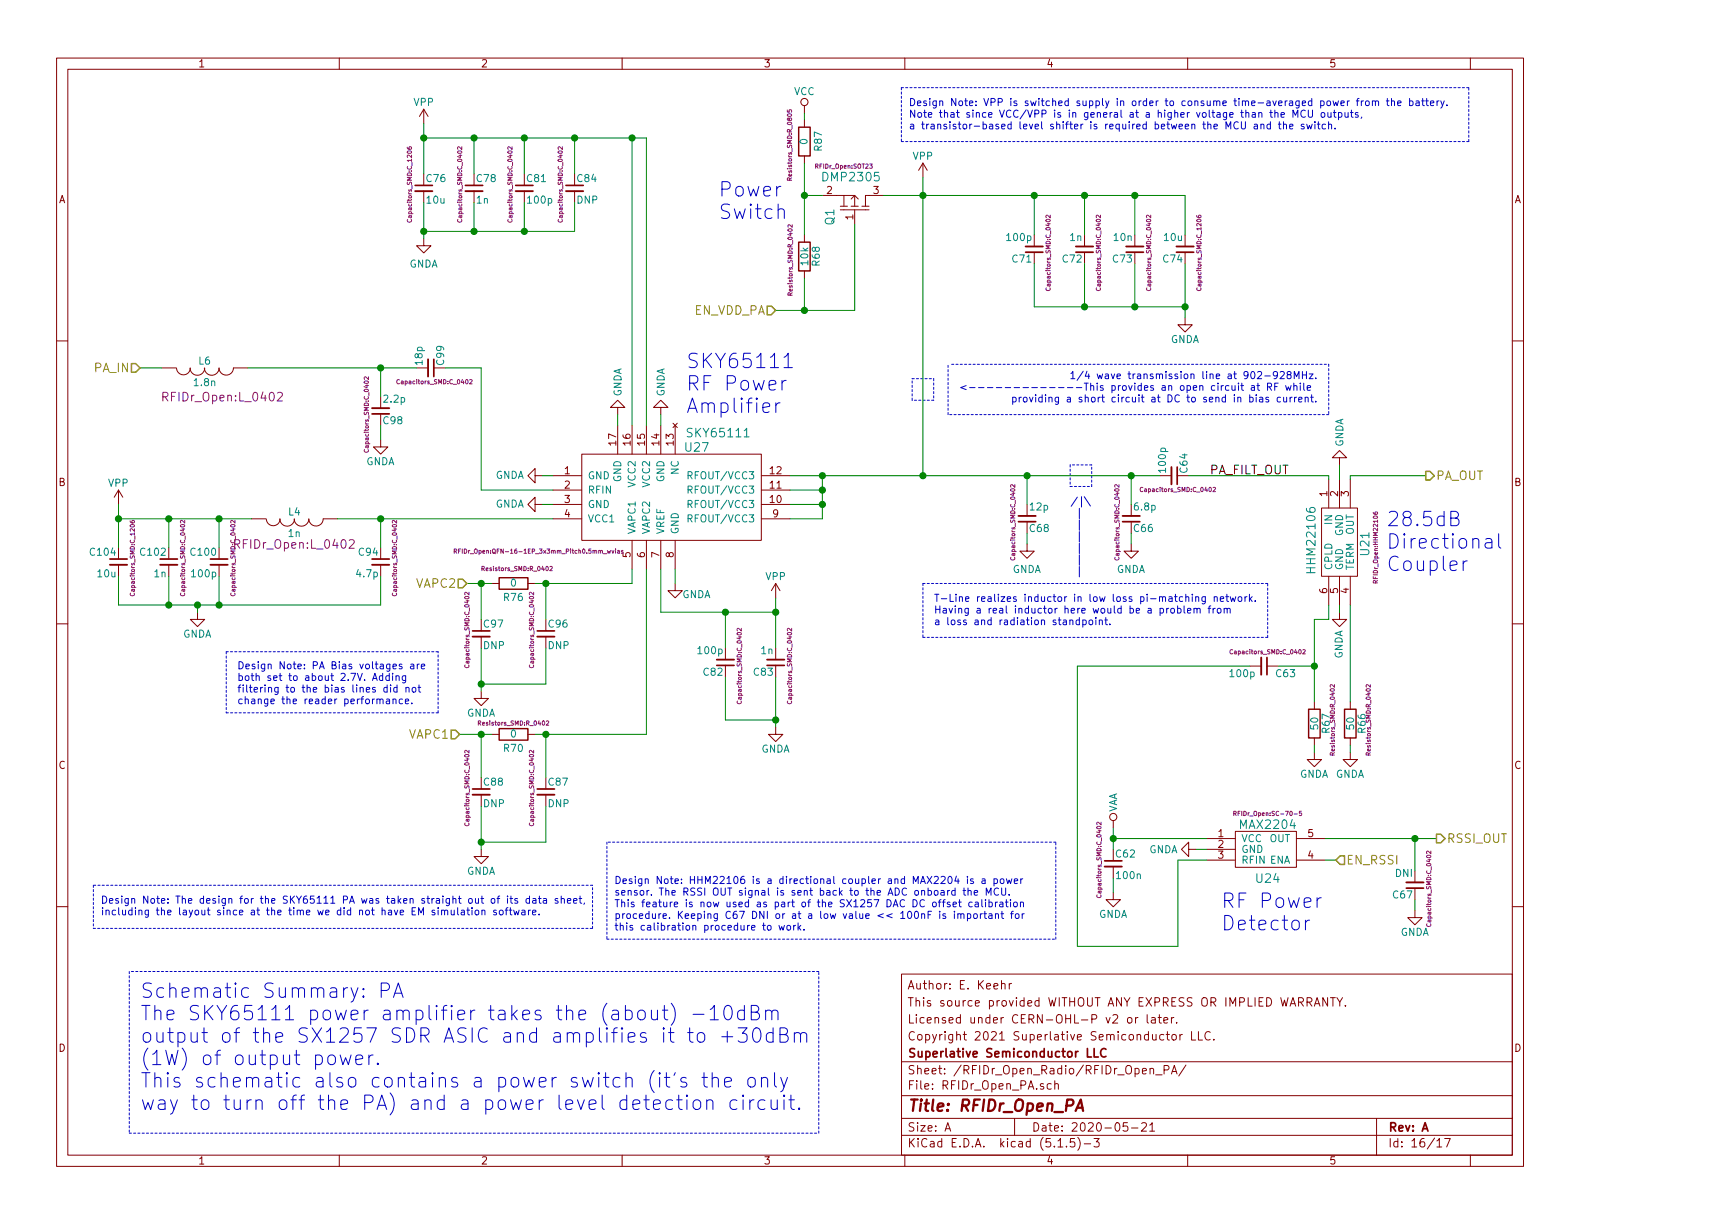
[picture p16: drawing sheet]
<svg xmlns="http://www.w3.org/2000/svg" width="297mm" height="210mm" viewBox="0 0 297 210" stroke-linecap="round" stroke-linejoin="round" font-family="sans-serif">
<defs><g id="words">
<g font-size="3.4" fill="#0000c2">
<text x="123.5" y="33.8">Power</text>
<text x="123.5" y="37.7">Switch</text>
<text x="118" y="63.3">SKY65111</text>
<text x="118" y="67.2">RF Power</text>
<text x="118" y="71">Amplifier</text>
<text x="238.4" y="90.5">28.5dB</text>
<text x="238.4" y="94.4">Directional</text>
<text x="238.4" y="98.2">Coupler</text>
<text x="210" y="156.1">RF Power</text>
<text x="210" y="160">Detector</text>
<text x="24.1" y="171.6">Schematic Summary: PA</text>
<text x="24.1" y="175.4">The SKY65111 power amplifier takes the (about) -10dBm</text>
<text x="24.1" y="179.3">output of the SX1257 SDR ASIC and amplifies it to +30dBm</text>
<text x="24.1" y="183.2">(1W) of output power.</text>
<text x="24.1" y="187">This schematic also contains a power switch (it's the only</text>
<text x="24.1" y="190.9">way to turn off the PA) and a power level detection circuit.</text>
</g>
<text font-size="2.7" fill="#840000" x="156" y="191.1">Title: RFIDr_Open_PA</text>
<g font-size="2.1" fill="#008484">
<text x="141.8" y="31.2">DMP2305</text>
<text x="143.5" y="38.7" transform="rotate(-90 143.5 38.7)">Q1</text>
<text x="117.9" y="77.7">U27</text>
<text x="118.5" y="75.2">SKY65111</text>
<text x="235.5" y="95.4" transform="rotate(-90 235.5 95.4)">U21</text>
<text x="226.3" y="98.1" transform="rotate(-90 226.3 98.1)">HHM22106</text>
<text x="213.4" y="142.5">MAX2204</text>
<text x="216.2" y="151.8">U24</text>
</g>
<g font-size="2.1" fill="#848400">
<text x="119.3" y="54.1">EN_VDD_PA</text>
<text x="16.3" y="64">PA_IN</text>
<text x="246.9" y="82.5">PA_OUT</text>
<text x="71.7" y="101.1">VAPC2</text>
<text x="70.4" y="127">VAPC1</text>
<text x="231.5" y="148.6">EN_RSSI</text>
<text x="248.8" y="144.9">RSSI_OUT</text>
</g>
<g font-size="2.1" fill="#840084">
<text x="28.4" y="69">RFIDr_Open:L_0402</text>
<text x="40.8" y="94.3">RFIDr_Open:L_0402</text>
</g>
<text font-size="2.1" x="207.9" y="81.5">PA_FILT_OUT</text>
<g font-size="2" fill="#840000">
<text x="156" y="173">This source provided WITHOUT ANY EXPRESS OR IMPLIED WARRANTY.</text>
<text x="156" y="170.1">Author: E. Keehr</text>
<text x="156" y="178.9">Copyright 2021 Superlative Semiconductor LLC.</text>
<text x="156" y="176">Licensed under CERN-OHL-P v2 or later.</text>
<text x="156" y="184.7">Sheet: /RFIDr_Open_Radio/RFIDr_Open_PA/</text>
<text x="156" y="181.8">Superlative Semiconductor LLC</text>
<text x="156" y="187.3">File: RFIDr_Open_PA.sch</text>
<text x="156" y="197.3">KiCad E.D.A. kicad (5.1.5)-3</text>
<text x="156" y="194.5">Size: A</text>
<text x="177.4" y="194.5">Date: 2020-05-21</text>
<text x="238.7" y="194.5">Rev: A</text>
<text x="238.7" y="197.3">Id: 16/17</text>
</g>
<g font-size="1.8" fill="#840000">
<text x="34" y="11.6">1</text>
<text x="82.7" y="11.6">2</text>
<text x="131.3" y="11.6">3</text>
<text x="179.9" y="11.6">4</text>
<text x="228.6" y="11.6">5</text>
<text x="10.1" y="34.9">A</text>
<text x="260.5" y="34.9">A</text>
<text x="10.1" y="83.5">B</text>
<text x="260.5" y="83.5">B</text>
<text x="10.1" y="132.2">C</text>
<text x="260.5" y="132.2">C</text>
<text x="10.1" y="180.8">D</text>
<text x="260.5" y="180.8">D</text>
<text x="34" y="200.2">1</text>
<text x="82.7" y="200.2">2</text>
<text x="131.3" y="200.2">3</text>
<text x="179.9" y="200.2">4</text>
<text x="228.6" y="200.2">5</text>
</g>
<g font-size="1.7" fill="#008484">
<text x="136.6" y="16.4">VCC</text>
<text x="71.2" y="18.2">VPP</text>
<text x="138.9" y="24.8" transform="rotate(-90 138.9 24.8)">0</text>
<text x="141.4" y="25.9" transform="rotate(-90 141.4 25.9)">R87</text>
<text x="157" y="27.5">VPP</text>
<text x="73.4" y="31.3">C76</text>
<text x="73.5" y="35">10u</text>
<text x="82" y="35">1n</text>
<text x="82.1" y="31.3">C78</text>
<text x="90.7" y="31.3">C81</text>
<text x="90.9" y="35">100p</text>
<text x="99.2" y="35">DNP</text>
<text x="99.3" y="31.3">C84</text>
<text x="173.3" y="41.4">100p</text>
<text x="184.1" y="41.4">1n</text>
<text x="191.7" y="41.4">10n</text>
<text x="200.3" y="41.4">10u</text>
<text x="70.4" y="46">GNDA</text>
<text x="139" y="45.5" transform="rotate(-90 139 45.5)">10k</text>
<text x="141" y="45.7" transform="rotate(-90 141 45.7)">R68</text>
<text x="174.2" y="45.1">C71</text>
<text x="182.8" y="45.1">C72</text>
<text x="191.5" y="45.1">C73</text>
<text x="200.1" y="45.1">C74</text>
<text x="201.3" y="59">GNDA</text>
<text x="34.2" y="62.7">L6</text>
<text x="72.7" y="62.7" transform="rotate(-90 72.7 62.7)">18p</text>
<text x="76.4" y="62.7" transform="rotate(-90 76.4 62.7)">C99</text>
<text x="33.5" y="66.4">1.8n</text>
<text x="66.1" y="69.2">2.2p</text>
<text x="106.9" y="68.2" transform="rotate(-90 106.9 68.2)">GNDA</text>
<text x="114.3" y="68.2" transform="rotate(-90 114.3 68.2)">GNDA</text>
<text x="66" y="72.9">C98</text>
<text x="231.1" y="76.9" transform="rotate(-90 231.1 76.9)">GNDA</text>
<text x="18.7" y="83.7">VPP</text>
<text x="62.9" y="80">GNDA</text>
<text x="85.2" y="82.3">GNDA</text>
<text x="101.1" y="82.4">GND</text>
<text x="106.9" y="82.9" transform="rotate(-90 106.9 82.9)">GND</text>
<text x="109.3" y="83.7" transform="rotate(-90 109.3 83.7)">VCC2</text>
<text x="111.8" y="83.7" transform="rotate(-90 111.8 83.7)">VCC2</text>
<text x="114.3" y="82.9" transform="rotate(-90 114.3 82.9)">GND</text>
<text x="116.7" y="81.6" transform="rotate(-90 116.7 81.6)">NC</text>
<text x="119" y="82.4">RFOUT/VCC3</text>
<text x="200.5" y="81.1" transform="rotate(-90 200.5 81.1)">100p</text>
<text x="204.3" y="81.2" transform="rotate(-90 204.3 81.2)">C64</text>
<text x="49.7" y="88.6">L4</text>
<text x="85.2" y="87.3">GNDA</text>
<text x="101.1" y="84.9">RFIN</text>
<text x="101.1" y="87.3">GND</text>
<text x="101.1" y="89.8">VCC1</text>
<text x="119" y="87.3">RFOUT/VCC3</text>
<text x="119" y="84.9">RFOUT/VCC3</text>
<text x="119" y="89.8">RFOUT/VCC3</text>
<text x="177.2" y="87.8">12p</text>
<text x="195.2" y="87.8">6.8p</text>
<text x="15.6" y="95.5">C104</text>
<text x="24.3" y="95.5">C102</text>
<text x="32.9" y="95.5">C100</text>
<text x="49.6" y="92.3">1n</text>
<text x="61.8" y="95.5">C94</text>
<text x="109.3" y="91.9" transform="rotate(-90 109.3 91.9)">VAPC1</text>
<text x="111.8" y="91.9" transform="rotate(-90 111.8 91.9)">VAPC2</text>
<text x="114.3" y="91.9" transform="rotate(-90 114.3 91.9)">VREF</text>
<text x="116.7" y="91.9" transform="rotate(-90 116.7 91.9)">GND</text>
<text x="177.2" y="91.5">C68</text>
<text x="195.1" y="91.5">C66</text>
<text x="229.2" y="90.1" transform="rotate(-90 229.2 90.1)">IN</text>
<text x="231" y="92.2" transform="rotate(-90 231 92.2)">GND</text>
<text x="232.9" y="92" transform="rotate(-90 232.9 92)">OUT</text>
<text x="16.8" y="99.2">10u</text>
<text x="26.6" y="99.2">1n</text>
<text x="33.1" y="99.2">100p</text>
<text x="61.4" y="99.2">4.7p</text>
<text x="87.9" y="100.9">0</text>
<text x="131.7" y="99.7">VPP</text>
<text x="174.1" y="98.5">GNDA</text>
<text x="192" y="98.5">GNDA</text>
<text x="229.2" y="98.1" transform="rotate(-90 229.2 98.1)">CPLD</text>
<text x="231" y="98.1" transform="rotate(-90 231 98.1)">GND</text>
<text x="232.9" y="98.1" transform="rotate(-90 232.9 98.1)">TERM</text>
<text x="83.3" y="107.9">C97</text>
<text x="86.7" y="103.3">R76</text>
<text x="94.4" y="107.9">C96</text>
<text x="117.3" y="102.8">GNDA</text>
<text x="31.4" y="109.6">GNDA</text>
<text x="83.2" y="111.6">DNP</text>
<text x="94.3" y="111.6">DNP</text>
<text x="120.2" y="112.5">100p</text>
<text x="130.9" y="112.5">1n</text>
<text x="230.9" y="113.3" transform="rotate(-90 230.9 113.3)">GNDA</text>
<text x="121.1" y="116.2">C82</text>
<text x="129.7" y="116.2">C83</text>
<text x="211.7" y="116.4">100p</text>
<text x="219.5" y="116.4">C63</text>
<text x="80.2" y="123.2">GNDA</text>
<text x="226.7" y="125.3" transform="rotate(-90 226.7 125.3)">50</text>
<text x="232.9" y="125.3" transform="rotate(-90 232.9 125.3)">50</text>
<text x="86.7" y="129.3">R70</text>
<text x="87.9" y="126.8">0</text>
<text x="130.9" y="129.4">GNDA</text>
<text x="83.3" y="135.1">C88</text>
<text x="94.4" y="135.1">C87</text>
<text x="223.5" y="133.7">GNDA</text>
<text x="229.7" y="133.7">GNDA</text>
<text x="83.2" y="138.8">DNP</text>
<text x="94.3" y="138.8">DNP</text>
<text x="192.1" y="139.8" transform="rotate(-90 192.1 139.8)">VAA</text>
<text x="192" y="147.4">C62</text>
<text x="197.6" y="146.7">GNDA</text>
<text x="213.5" y="144.8">VCC</text>
<text x="213.5" y="146.6">GND</text>
<text x="213.5" y="148.5">RFIN ENA</text>
<text x="218.4" y="144.8">OUT</text>
<text x="80.2" y="150.4">GNDA</text>
<text x="192.2" y="151.1">100n</text>
<text x="239.7" y="154.5">C67</text>
<text x="240" y="150.8">DNI</text>
<text x="189" y="157.8">GNDA</text>
<text x="240.8" y="160.9">GNDA</text>
</g>
<g font-size="1.7" fill="#0000c2">
<text x="156.3" y="18.2">Design Note: VPP is switched supply in order to consume time-averaged power from the battery.</text>
<text x="156.3" y="20.2">Note that since VCC/VPP is in general at a higher voltage than the MCU outputs,</text>
<text x="156.3" y="22.2">a transistor-based level shifter is required between the MCU and the switch.</text>
<text x="192.2" y="65.2">1/4 wave transmission line at 902-928MHz.</text>
<text x="182.6" y="69.2">providing a short circuit at DC to send in bias current.</text>
<text x="184.3" y="67.2">&lt;-------------This provides an open circuit at RF while</text>
<text x="184.1" y="86.8">/|\</text>
<text x="160.6" y="103.5">T-Line realizes inductor in low loss pi-matching network.</text>
<text x="160.6" y="105.5">Having a real inductor here would be a problem from</text>
<text x="160.6" y="107.5">a loss and radiation standpoint.</text>
<text x="40.8" y="115.1">Design Note: PA Bias voltages are</text>
<text x="40.8" y="117.1">both set to about 2.7V. Adding</text>
<text x="40.8" y="119.1">filtering to the bias lines did not</text>
<text x="40.8" y="121.1">change the reader performance.</text>
<text x="17.3" y="155.4">Design Note: The design for the SKY65111 PA was taken straight out of its data sheet,</text>
<text x="105.6" y="152">Design Note: HHM22106 is a directional coupler and MAX2204 is a power</text>
<text x="105.6" y="154">sensor. The RSSI OUT signal is sent back to the ADC onboard the MCU.</text>
<text x="105.6" y="156">This feature is now used as part of the SX1257 DAC DC offset calibration</text>
<text x="17.3" y="157.4">including the layout since at the time we did not have EM simulation software.</text>
<text x="105.6" y="158">procedure. Keeping C67 DNI or at a low value &lt;&lt; 100nF is important for</text>
<text x="105.6" y="160">this calibration procedure to work.</text>
</g>
<g font-size="1.7" fill="#840000">
<text x="142.2" y="33.4">2</text>
<text x="150.2" y="33.4">3</text>
<text x="146.8" y="37.8" transform="rotate(-90 146.8 37.8)">1</text>
<text x="106" y="76.5" transform="rotate(-90 106 76.5)">17</text>
<text x="108.5" y="76.5" transform="rotate(-90 108.5 76.5)">16</text>
<text x="110.9" y="76.5" transform="rotate(-90 110.9 76.5)">15</text>
<text x="113.4" y="76.5" transform="rotate(-90 113.4 76.5)">14</text>
<text x="115.9" y="76.5" transform="rotate(-90 115.9 76.5)">13</text>
<text x="97.1" y="81.5">1</text>
<text x="132.5" y="81.5">12</text>
<text x="97.1" y="84">2</text>
<text x="97.1" y="86.5">3</text>
<text x="97.1" y="88.9">4</text>
<text x="132.5" y="86.5">10</text>
<text x="132.5" y="84">11</text>
<text x="132.9" y="88.9">9</text>
<text x="228.3" y="85.3" transform="rotate(-90 228.3 85.3)">1</text>
<text x="230.1" y="85.3" transform="rotate(-90 230.1 85.3)">2</text>
<text x="232" y="85.3" transform="rotate(-90 232 85.3)">3</text>
<text x="110.9" y="95.8" transform="rotate(-90 110.9 95.8)">6</text>
<text x="113.4" y="95.8" transform="rotate(-90 113.4 95.8)">7</text>
<text x="115.9" y="95.8" transform="rotate(-90 115.9 95.8)">8</text>
<text x="228.3" y="102" transform="rotate(-90 228.3 102)">6</text>
<text x="230.1" y="102" transform="rotate(-90 230.1 102)">5</text>
<text x="232" y="102" transform="rotate(-90 232 102)">4</text>
<text x="209.5" y="143.9">1</text>
<text x="225" y="143.9">5</text>
<text x="209.5" y="145.8">2</text>
<text x="209.5" y="147.6">3</text>
<text x="225" y="147.6">4</text>
</g>
<g font-size="1.7" fill="#840084">
<text x="108.5" y="95.8" transform="rotate(-90 108.5 95.8)">5</text>
<text x="228.7" y="126" transform="rotate(-90 228.7 126)">R67</text>
<text x="234.9" y="126" transform="rotate(-90 234.9 126)">R66</text>
</g>
<g font-size="1" fill="#840084">
<text x="140.3" y="29">RFIDr_Open:SOT23</text>
<text x="136.2" y="30.7" transform="rotate(-90 136.2 30.7)">Resistors_SMD:R_0805</text>
<text x="70.8" y="37.8" transform="rotate(-90 70.8 37.8)">Capacitors_SMD:C_1206</text>
<text x="79.5" y="37.8" transform="rotate(-90 79.5 37.8)">Capacitors_SMD:C_0402</text>
<text x="88.1" y="37.8" transform="rotate(-90 88.1 37.8)">Capacitors_SMD:C_0402</text>
<text x="96.8" y="37.8" transform="rotate(-90 96.8 37.8)">Capacitors_SMD:C_0402</text>
<text x="136.3" y="50.5" transform="rotate(-90 136.3 50.5)">Resistors_SMD:R_0402</text>
<text x="180.7" y="49.6" transform="rotate(-90 180.7 49.6)">Capacitors_SMD:C_0402</text>
<text x="189.3" y="49.6" transform="rotate(-90 189.3 49.6)">Capacitors_SMD:C_0402</text>
<text x="198" y="49.6" transform="rotate(-90 198 49.6)">Capacitors_SMD:C_0402</text>
<text x="206.6" y="49.6" transform="rotate(-90 206.6 49.6)">Capacitors_SMD:C_1206</text>
<text x="68.7" y="66">Capacitors_SMD:C_0402</text>
<text x="63.4" y="77.4" transform="rotate(-90 63.4 77.4)">Capacitors_SMD:C_0402</text>
<text x="196.5" y="84.6">Capacitors_SMD:C_0402</text>
<text x="79.6" y="95.2">RFIDr_Open:QFN-16-1EP_3x3mm_Pitch0.5mm_wvias</text>
<text x="174.6" y="95.9" transform="rotate(-90 174.6 95.9)">Capacitors_SMD:C_0402</text>
<text x="192.5" y="95.9" transform="rotate(-90 192.5 95.9)">Capacitors_SMD:C_0402</text>
<text x="83.2" y="98.2">Resistors_SMD:R_0402</text>
<text x="237" y="99.9" transform="rotate(-90 237 99.9)">RFIDr_Open:HHM22106</text>
<text x="23.2" y="102" transform="rotate(-90 23.2 102)">Capacitors_SMD:C_1206</text>
<text x="31.8" y="102" transform="rotate(-90 31.8 102)">Capacitors_SMD:C_0402</text>
<text x="40.5" y="102" transform="rotate(-90 40.5 102)">Capacitors_SMD:C_0402</text>
<text x="68.3" y="102" transform="rotate(-90 68.3 102)">Capacitors_SMD:C_0402</text>
<text x="212" y="112.5">Capacitors_SMD:C_0402</text>
<text x="80.7" y="114.4" transform="rotate(-90 80.7 114.4)">Capacitors_SMD:C_0402</text>
<text x="91.8" y="114.4" transform="rotate(-90 91.8 114.4)">Capacitors_SMD:C_0402</text>
<text x="82.6" y="124.7">Resistors_SMD:R_0402</text>
<text x="127.6" y="120.6" transform="rotate(-90 127.6 120.6)">Capacitors_SMD:C_0402</text>
<text x="136.2" y="120.6" transform="rotate(-90 136.2 120.6)">Capacitors_SMD:C_0402</text>
<text x="229.6" y="129.5" transform="rotate(-90 229.6 129.5)">Resistors_SMD:R_0402</text>
<text x="235.8" y="129.5" transform="rotate(-90 235.8 129.5)">Resistors_SMD:R_0402</text>
<text x="80.7" y="141.6" transform="rotate(-90 80.7 141.6)">Capacitors_SMD:C_0402</text>
<text x="91.8" y="141.6" transform="rotate(-90 91.8 141.6)">Capacitors_SMD:C_0402</text>
<text x="212.9" y="140.3">RFIDr_Open:SC-70-5</text>
<text x="189.4" y="153.9" transform="rotate(-90 189.4 153.9)">Capacitors_SMD:C_0402</text>
<text x="246.2" y="158.9" transform="rotate(-90 246.2 158.9)">Capacitors_SMD:C_0402</text>
</g>
</g></defs>
<g fill="none" stroke="#840000" stroke-width=".17">
<path d="M9.7 10h252.3v190.5h-252.3zM11.7 11.9h248.4v186.7h-248.4zM58.4 10v1.9M72.9 18.8v2.4M72.9 18.8l-.8 1.2M72.9 18.8l.7 1.2M107 10v1.9M138.4 18.2v1.2M155.6 10v1.9M204.3 10v1.9M252.9 10v1.9M72.9 32.9v1.9"/>
<path d="M81.5 32.9v1.9M90.2 32.9v1.9M98.8 32.9v1.9M138.4 20.6v1.3M138.4 26.8v1.2M141.4 33.6h3.8v1.9M144.5 36.1h5M144.5 35.5h1.3M145.2 33.6h1.8v1.9M146.4 35.5h1.2M146.4 34.2l.6-.6 .6 .6M147 36.1v2.4"/>
<path d="M148.2 35.5h1.3M151.9 33.6h-3v1.9M158.7 28l-.7 1.3M158.7 28v2.5M158.7 28l.8 1.3M9.7 58.6h2M72.9 41v1.2h1.2l-1.2 1.3-1.3-1.3h1.3M138.4 40.4v1.2M138.4 46.6v1.2M177.9 40.4v2M177.9 43.4v1.9M186.5 40.4v2"/>
<path d="M186.5 43.4v1.9M195.2 40.4v2M195.2 43.4v1.9M203.8 54.6v1.2h1.3l-1.3 1.3-1.2-1.3h1.2M203.8 40.4v2M203.8 43.4v1.9M260.1 58.6h1.9M27.8 63.3h2.5M30.4 63.3a1.19 1.19 0 0 0 1.2 1.1 1.19 1.19 0 0 0 1.1-1.1M32.7 63.3a1.26 1.26 0 0 0 1.2 1.2 1.26 1.26 0 0 0 1.3-1.2M35.2 63.3a1.26 1.26 0 0 0 1.2 1.2 1.26 1.26 0 0 0 1.3-1.2 1.24 1.24 0 0 0 1.2 1.2 1.24 1.24 0 0 0 1.2-1.2M40.1 63.3h2.5"/>
<path d="M65.5 75.6v1.2h-1.3l1.3 1.3 1.2-1.3h-1.2M65.5 68.2v2M71.6 63.3h2M74.6 63.3h2M100.1 78.1h30.8v14.8h-30.8zM106.2 70h-1.2l1.2-1.2 1.3 1.2h-1.3v1.3M106.2 73.1v5M108.7 73.1v5M111.2 73.1v5M113.7 70h-1.3l1.3-1.2 1.2 1.2h-1.2v1.3M113.7 73.1v5M115.8 72.8l.7 .7"/>
<path d="M116.1 73.1v5M116.5 72.8l-.7 .7M230.4 78.7h-1.2l1.2-1.2 1.2 1.2h-1.2v1.2M20.4 84.3l.7 1.2M20.4 84.3v2.4M20.4 94.1v2M20.4 97.1v2M20.4 84.3l-.8 1.2M29 94.1v2M29 97.1v2M37.7 94.1v2M37.7 97.1v2"/>
<path d="M43.2 89.2h2.5M45.8 89.2a1.19 1.19 0 0 0 1.2 1.2 1.19 1.19 0 0 0 1.2-1.2M48.1 89.2a1.26 1.26 0 0 0 1.3 1.3 1.26 1.26 0 0 0 1.2-1.3M50.6 89.2a1.26 1.26 0 0 0 1.3 1.3 1.26 1.26 0 0 0 1.2-1.3 1.24 1.24 0 0 0 1.3 1.2 1.24 1.24 0 0 0 1.2-1.2M55.6 89.2h2.5M65.5 94.1v2M65.5 97.1v2M92 86.7v1.3l-1.2-1.3 1.2-1.2v1.2h1.3M92 81.8v1.2l-1.2-1.2 1.2-1.3v1.3h1.3M95.1 81.8h5M95.1 89.2h5M95.1 86.7h5"/>
<path d="M95.1 84.3h5M108.7 92.9v4.9M111.2 92.9v4.9M113.7 92.9v4.9M116.1 92.9v4.9M130.9 81.8h5M130.9 89.2h5M130.9 86.7h5M130.9 84.3h5M176.7 93.5v1.3h-1.3l1.3 1.2 1.2-1.2h-1.2M176.7 86.7v2M194.6 93.5v1.3h-1.3l1.3 1.2 1.2-1.2h-1.2"/>
<path d="M194.6 86.7v2M199.5 81.8h2M202.5 81.8h1.9M227.3 87.3h6.2v11.8h-6.2zM228.5 82.4v4.9M228.5 99.1v4.9M230.4 82.4v4.9M230.4 99.1v4.9M232.2 82.4v4.9M232.2 99.1v4.9M9.7 107.3h2M34 105.3v1.2h-1.3l1.3 1.2 1.2-1.2h-1.2"/>
<path d="M82.8 118.8v1.3h1.2l-1.2 1.2-1.3-1.2h1.3M82.8 109.5v1.9M84.6 100.3h1.3M90.8 100.3h1.2M93.9 109.5v1.9M116.1 100.3v1.2h-1.2l1.2 1.3 1.3-1.3h-1.3M124.8 111.4v2M124.8 114.4v2M133.4 100.3v2.5M133.4 111.4v2M133.4 114.4v2M133.4 100.3l-.7 1.2"/>
<path d="M133.4 100.3l.8 1.2M214.9 114.5h2M217.9 114.5h2M230.4 105.3v1.2h-1.2l1.2 1.2 1.2-1.2h-1.2M260.1 107.3h1.9M82.8 136.6v2M84.6 126.3h1.3M90.8 126.3h1.2M93.9 136.6v2M133.4 125v1.3h1.3l-1.3 1.2-1.2-1.2h1.2M226.1 129.3v1.3h-1.3l1.3 1.2 1.2-1.2h-1.2M226.1 120.7v1.2"/>
<path d="M226.1 126.9v1.2M232.2 129.3v1.3h-1.2l1.2 1.2 1.3-1.2h-1.3M232.2 120.7v1.2M232.2 126.9v1.2M9.7 155.9h2M82.8 146v1.3h1.2l-1.2 1.2-1.3-1.2h1.3M191.5 153.4v1.3h1.2l-1.2 1.2-1.3-1.2h1.3M191.5 141.1v1.2M191.5 149v2M204.4 146v-1.2l-1.2 1.2 1.2 1.3v-1.3h1.3M207.5 144.2h5M207.5 146h5"/>
<path d="M207.5 147.9h5M212.5 142.9h10.5v6.2h-10.5zM223 144.2h4.9M223 147.9h4.9M243.4 156.5v1.3h1.2l-1.2 1.2-1.3-1.2h1.3M243.4 149.7v2M243.4 152.7v2M260.1 155.9h1.9M155.1 167.5h105v31.1h-105zM172.3 169.2l.2-.1h.3l.1 .9M172.3 168.6v1.4M173.6 169.1v.9"/>
<path d="M174 169.1l-.4 .1v.1M194 175l.4-.1 .3 .3v.4l-.3 .3-.4-.1-.1-.2zM195.3 174.9v1M195.7 174.9l-.4 .3M197.3 174.4v1.3l.2 .2M198.1 175h.5l.1 .9M198.7 175.3h-.5l-.2 .2 .2 .4 .5-.1M199.2 174.9h.6M199.4 174.4v1.3l.4 .2M200.2 177.9l-.4-.1-.3 .3v.6l.3 .1 .4-.1M200.2 175.4l.7-.1-.1-.3-.4-.1-.2 .2v.7h.6M200.6 177.8h.5"/>
<path d="M200.8 177.3v1.3l.3 .2M201.5 174.9v1M201.6 178l.2-.2 .4 .2v.7l-.2 .1-.4-.1zM201.9 174.9l-.4 .3M202.4 175.8v.1M202.9 177.8v1M203.4 177.8l-.5 .3M204.9 177.3v1.5h.8M206.1 177.3v1.5h.7M208.2 177.5a.68 .68 0 0 0-.9 .2 .68 .68 0 0 0 .1 .9 .53 .53 0 0 0 .8 .1M208.8 178.7v.1M224.8 172.3l.7-.1 .1-.2v-.3l-.2-.2h-.6v1.5"/>
<path d="M225.2 172.3l.4 .7M226.1 173l.4-1.5 .5 1.5M226.2 172.6h.7M228.3 171.5v1.5l-.8-1.5v1.5M228.8 171.5h.9M229.3 171.5v1.5M229.9 171.5l.5 .8 .5-.8M230.4 172.3v.7M231.4 172.8v.2M58.4 198.6v1.9M107 198.6v1.9M155.1 195.2h105"/>
<path d="M155.1 192.3h105M155.1 188.4h105M155.1 182.5h105M155.6 198.6v1.9M162.5 194.5l.5-1.5 .5 1.5M162.7 194h.7M174.5 192.3v2.9M180.8 186.4l-.4-.1-.3 .3 .1 .5 .2 .2 .4-.1M181.4 186.4l.2-.1 .4 .1v.9M181.4 185.8v1.5M182 197.2h.8M183.4 197.1v.1"/>
<path d="M184.8 195.7h-.7v.7l.2-.1h.5l.1 .3-.1 .5-.2 .1-.5-.1M185.4 195.5a1.66 1.66 0 0 1 0 2.3M186.5 196.6h1.1M188.2 195.7h.9l-.5 .6 .4 .1v.7l-.2 .1-.6-.1M193.9 193h-.7v.7l.2-.1h.5l.1 .3-.1 .4-.2 .2-.5-.2M194.6 193.9h1.1M196.4 193.2l.2-.2h.3l.2 .2 .1 .2-.1 .2-.8 .9h.9M197.8 193.4l.4-.4v1.5M197.8 194.5h.8M197.8 183.8l.2-.1h.4v.9M198.8 184.8h1.1M200.2 183.9h.7l.2-.2-.1-.4-.2-.1h-.6v1.4"/>
<path d="M201.5 184.6l.5-1.4 .4 1.4M201.6 184.2h.7M204 183.1l-1.3 1.9M204.3 198.6v1.9M236.8 192.3v6.3M247.1 196.1l.5-.4v1.5M247.1 197.2h.9M248.5 195.7h.9l-.6 1.5M252.9 198.6v1.9"/>
<circle cx="138.4" cy="17.5" r=".62"/>
<circle cx="191.5" cy="140.5" r=".62"/>
</g>
<path d="M185 191l.9-2 .4 2M185.3 190.4h.9" fill="none" stroke="#840000" stroke-width=".4"/>
<g fill="none" stroke="#840000" stroke-width=".3">
<path d="M71.4 31.9h3M80 31.9h3M88.7 31.9h3M97.3 31.9h3M176.4 43.4h3M185.1 43.4h2.9M193.7 43.4h3M202.3 43.4h3M64 71.2h3M74.6 61.8v2.9M18.9 96.1h3M27.5 96.1h3"/>
<path d="M36.2 96.1h3M64 96.1h3M175.2 89.7h2.9M193.1 89.7h2.9M202.5 80.3v3M81.3 108.5h3M92.4 108.5h3M123.3 114.4h3M131.9 114.4h3M217.9 113v3M81.3 135.6h3M92.4 135.6h3"/>
<path d="M190 148h3M241.9 152.7h2.9M187 180.3v1.4h.7M188.2 180.3v1.4h.7M190.2 180.4a.68 .68 0 0 0-.9 .2 .68 .68 0 0 0 .2 .9 .53 .53 0 0 0 .7 .1"/>
</g>
<g fill="none" stroke="#840084" stroke-width=".17">
<path d="M135.4 18.9v.4h.4v-.4h.3v.4M70 25.3v.1a.46 .46 0 0 0 .8 .1v-.2l-.3-.1-.2 .2 .2 .3M70.1 37.7a.33 .33 0 0 0 .3 .5 .33 .33 0 0 0 .3-.5M78.8 37.7a.33 .33 0 0 0 .3 .5 .33 .33 0 0 0 .3-.5M79.4 25.2v.5l-.5-.5-.2 .2 .1 .3M87.4 37.7a.33 .33 0 0 0 .3 .5 .33 .33 0 0 0 .3-.5M88.1 25.2v.5l-.5-.5-.3 .2 .1 .3M96.1 37.7a.33 .33 0 0 0 .3 .5 .33 .33 0 0 0 .3-.5M96.7 25.2v.5l-.5-.5-.2 .2 .1 .3M135.8 31l-.1-.4h-.2l-.1 .4h.8M136.3 38.6v.5l-.6-.5-.2 .2 .1 .3M180.6 37v.5l-.5-.5-.2 .1 .1 .3"/>
<path d="M189.3 37v.5l-.5-.5-.3 .1 .1 .3M197.9 37v.5l-.5-.5-.2 .1 .1 .3M205.8 37.1v.1a.46 .46 0 0 0 .8 .1l-.1-.2-.2-.1-.2 .1 .2 .3M135.9 50.7l-.1-.3h-.2l-.1 .3h.8M180 49.5a.33 .33 0 0 0 .3 .5 .33 .33 0 0 0 .3-.5M188.6 49.5a.33 .33 0 0 0 .3 .5 .33 .33 0 0 0 .3-.5M197.3 49.5a.33 .33 0 0 0 .3 .5 .33 .33 0 0 0 .3-.5M205.9 49.5a.33 .33 0 0 0 .3 .5 .33 .33 0 0 0 .3-.5M47.7 67.6l.6-.1 .2 .1 .1 .3-.9 1h.9M62.7 77.3a.33 .33 0 0 0 .3 .5 .33 .33 0 0 0 .3-.5M63.4 64.8v.5l-.5-.5-.3 .1 .1 .3M68.7 65.3a.33 .33 0 0 0-.5 .3 .33 .33 0 0 0 .5 .3"/>
<path d="M80.8 65.3h.3l.1 .2-.5 .5h.5M22.4 89.5v.2a.46 .46 0 0 0 .7 .1v-.3h-.3l-.1 .1 .1 .3M31.8 89.5v.4l-.5-.4-.3 .1 .1 .3M40.4 89.5v.4l-.5-.4-.2 .1 .1 .3M60.1 92.9l.5-.1 .3 .1v.3l-.9 1.1h.9M68.2 89.5v.4l-.5-.4-.2 .1v.3M78.1 94.8l.4-.1v-.2l-.4-.1v.7M78.3 94.8l.3 .3M78.9 94.7h.2M79.2 94.4h-.3v.7M82.9 97.8l.4-.1v-.3h-.4v.7M94.6 97.4h.3l.1 .2-.4 .5h.4"/>
<path d="M105.3 94.6l.1 .5 .2-.5M105.9 94.4v.1M105.9 94.6v.5M106.2 94.7h.3v.4h-.2l-.1-.2 .3-.1M173.9 95.8a.33 .33 0 0 0 .3 .5 .33 .33 0 0 0 .3-.5M174.6 83.3v.5l-.6-.5-.2 .2 .1 .3M191.8 95.8a.33 .33 0 0 0 .3 .5 .33 .33 0 0 0 .3-.5M192.5 83.3v.5l-.6-.5-.2 .2 .1 .3M196.6 83.9a.33 .33 0 0 0-.5 .3 .33 .33 0 0 0 .5 .2M208.6 83.9l.3-.1 .2 .2-.5 .5h.5M236.2 88.1v.1a.46 .46 0 0 0 .7 .1v-.3h-.4v.3l.1 .1M22.5 102a.33 .33 0 0 0 .3 .4 .33 .33 0 0 0 .3-.4"/>
<path d="M31.1 102a.33 .33 0 0 0 .3 .4 .33 .33 0 0 0 .3-.4M39.8 102a.33 .33 0 0 0 .2 .4 .33 .33 0 0 0 .3-.4M67.5 102a.33 .33 0 0 0 .3 .4 .33 .33 0 0 0 .3-.4M80 114.3a.33 .33 0 0 0 .3 .5 .33 .33 0 0 0 .3-.5M80.7 101.8v.5l-.6-.5-.2 .2 .1 .3M91.1 114.3a.33 .33 0 0 0 .3 .5 .33 .33 0 0 0 .3-.5M91.8 101.8v.5l-.5-.5-.3 .2 .1 .3M127.5 108v.5l-.5-.5-.2 .2v.3M136.2 108v.5l-.6-.5-.2 .2 .1 .3M212 111.7a.33 .33 0 0 0-.5 .3 .33 .33 0 0 0 .5 .3M224.1 111.7h.3l.1 .2-.5 .5h.5M229.5 117.7v.4l-.5-.4-.2 .2 .1 .2"/>
<path d="M235.7 117.7v.4l-.5-.4-.2 .2v.2M236.6 100.2l-.1-.4h-.2l-.1 .4h.7M80.7 129v.5l-.6-.5-.2 .1 .1 .3M82.3 124.3h.3l.1-.3-.4-.1v.8M91.8 129v.5l-.5-.5-.3 .1 .1 .3M94 124l.3-.1 .1 .3-.5 .5h.5M126.8 120.5a.33 .33 0 0 0 .3 .5 .33 .33 0 0 0 .3-.5M135.5 120.5a.33 .33 0 0 0 .3 .5 .33 .33 0 0 0 .3-.5M212.2 139.9l.4-.1v-.3h-.4v.7M212.4 139.9l.2 .3M223.8 139.5h-.3v.3h.3l.1 .3-.2 .1-.2-.1M229.2 129.8l-.1-.4h-.2l-.1 .4h.7"/>
<path d="M235.4 129.8l-.1-.4h-.3v.4h.7M80 141.5a.33 .33 0 0 0 .3 .5 .33 .33 0 0 0 .3-.5M91.1 141.5a.33 .33 0 0 0 .3 .5 .33 .33 0 0 0 .3-.5M188.7 153.9a.33 .33 0 0 0 .3 .4 .33 .33 0 0 0 .3-.4M189.4 141.3v.5l-.5-.5-.3 .2 .1 .3M245.4 158.8a.33 .33 0 0 0 .3 .5 .33 .33 0 0 0 .3-.5M246.1 146.3v.5l-.5-.5-.2 .2v.3"/>
</g>
<path d="M137.4 21.9h1.9v4.9h-1.9zM137.4 41.6h1.9v5h-1.9zM85.9 99.3h4.9v2h-4.9zM85.9 125.3h4.9v1.9h-4.9zM225.1 121.9h2v5h-2zM231.3 121.9h1.9v5h-1.9z" fill="none" stroke="#840000" stroke-width=".25"/>
<g fill="none" stroke="#840000" stroke-width=".32">
<path d="M71.4 32.9h3M80 32.9h3M88.7 32.9h3M97.3 32.9h3M176.4 42.4h3M185.1 42.4h2.9M193.7 42.4h3M202.3 42.4h3M64 70.2h3M73.6 61.8v2.9M18.9 97.1h3M27.5 97.1h3"/>
<path d="M36.2 97.1h3M64 97.1h3M175.2 88.7h2.9M193.1 88.7h2.9M201.5 80.3v3M81.3 109.5h3M92.4 109.5h3M123.3 113.4h3M131.9 113.4h3M216.9 113v3M81.3 136.6h3M92.4 136.6h3"/>
<path d="M190 149h3M241.9 151.7h2.9"/>
</g>
<path d="M128 75.1h.8M118.3 86.7l.6-.1 .1-.4-.2-.2h-.5v1.3M118.3 84.2h.6l.1-.5-.2-.1h-.5v1.2M118.3 81.7h.6l.1-.5-.2-.1h-.5v1.2M118.3 89.1h.6l.1-.5-.2-.1h-.5v1.2" fill="none" stroke="#008484" stroke-width=".17"/>
<g fill="none" stroke="#0000c2" stroke-width=".17" stroke-dasharray=".4 .4">
<path d="M155 15.1v9.2M252.6 15.1h-97.6M155 24.3h97.6M252.6 24.3v-9.2M156.9 65.1h3.7M156.9 68.8v-3.7M160.6 68.8h-3.7M160.6 65.1v3.7M163.1 71.3v-8.7M163.7 62.6h64.8M184.1 79.9v3.7M187.8 79.9h-3.7"/>
<path d="M228.5 62.6v8.7M228.5 71.3h-65.4M184.1 83.6h3.7M187.8 83.6v-3.7M38.9 112v10.5M75.4 112h-36.5M158.7 109.6h59.3M158.7 100.3v9.3M218 100.3h-59.3M218 109.6v-9.3M38.9 122.5h36.5M75.4 122.5v-10.5"/>
<path d="M16.1 159.6h85.8M16.1 152.2v7.4M101.9 152.2h-85.8M101.9 159.6v-7.4M104.4 144.8v16.7M181.6 144.8h-77.2M22.2 167v27.8M104.4 161.5h77.2M140.8 167h-118.6M181.6 161.5v-16.7M22.2 194.8h118.6M140.8 194.8v-27.8"/>
</g>
<g fill="none" stroke="#008400" stroke-width=".17">
<path d="M138.4 19.4v1.2M72.9 23.7h38.3v49.4M72.9 21.2v8.7M72.9 34.8v6.2M81.5 23.7v6.2M81.5 34.8v5M90.2 23.7v6.2M90.2 34.8v5M98.8 23.7v6.2M98.8 34.8v5h-25.9M108.7 23.7v49.4M138.4 33.6h3"/>
<path d="M138.4 28v12.4M147 38.5v14.9h-13.6M151.9 33.6h51.9v6.8M158.7 30.5v51.3M177.9 33.6v6.8M186.5 33.6v6.8M195.2 33.6v6.8M138.4 47.8v5.6M177.9 45.3v7.5h25.9M186.5 45.3v7.5M195.2 45.3v7.5M203.8 45.3v9.3"/>
<path d="M24.1 63.3h3.7M42.6 63.3h29M65.5 63.3v4.9M65.5 73.1v2.5M76.6 63.3h6.2v21h12.3M106.2 71.3v1.8M113.7 71.3v1.8M230.4 79.9v2.5M20.4 99.1v4.9h45.1v-4.9M20.4 89.2h22.8M20.4 86.7v7.4M29 89.2v4.9"/>
<path d="M29 99.1v4.9M37.7 89.2v4.9M37.7 99.1v4.9M58.1 89.2h37M65.5 89.2v4.9M93.3 81.8h1.8M93.3 86.7h1.8M108.7 97.8v2.5h-16.7M111.2 97.8v28.5h-19.2M113.7 97.8v7.5h19.7M116.1 97.8v2.5M135.9 81.8h63.6"/>
<path d="M135.9 86.7h5.5M135.9 84.3h5.5M141.4 81.8v7.4h-5.5M176.7 81.8v4.9M176.7 91.7v1.8M194.6 81.8v4.9M194.6 91.7v1.8M204.4 81.8h24.1v.6M245.2 81.8h-13v.6M34 104v1.3M80.3 100.3h4.3M82.8 100.3v6.2"/>
<path d="M82.8 111.4v7.4M93.9 100.3v6.2M93.9 111.4v6.2h-11.1M124.8 116.4v7.4h8.6M124.8 105.3v6.1M133.4 102.8v8.6M133.4 116.4v8.6M214.9 114.5h-29.6v48.2h17.3v-14.8h4.9M219.9 114.5h6.2M228.5 104v2.5h-2.4v14.2M230.4 104v1.3M232.2 104v16.7"/>
<path d="M79.1 126.3h5.5M82.8 126.3v7.4M82.8 138.6v7.4M93.9 126.3v7.4M93.9 138.6v6.2h-11.1M226.1 128.1v1.2M232.2 128.1v1.2M191.5 144.2h16M191.5 142.3v3.7M191.5 151v2.4M205.7 146h1.8M227.9 144.2h19.2"/>
<path d="M227.9 147.9h1.9M243.4 144.2v5.5M243.4 154.7v1.8"/>
</g>
<path d="M131.9 52.6h.8l.7 .8-.7 .7h-.8zM22.6 62.5h.7l.8 .8-.8 .7h-.7zM78.8 99.6h.8l.7 .7-.7 .8h-.8zM245.2 81h.8l.7 .8-.7 .7h-.8zM77.6 125.5h.7l.8 .8-.8 .7h-.7zM229.8 147.9l.7-.8h.8v1.5h-.8zM247.1 143.4h.7l.7 .8-.7 .7h-.7z" fill="none" stroke="#848400" stroke-width=".25"/>
<g fill="none" stroke="#0000c2" stroke-width=".17">
<path d="M218.4 19.3h.5M218.6 18.9v1.1l.3 .2M219.3 19.5l.1-.2 .3 .1 .1 .8M219.3 18.9v1.3M220.3 19.7l.6-.1v-.2l-.4-.1-.2 .2 .1 .6h.5M224.5 19.1a.58 .58 0 0 0-.8 .4 .58 .58 0 0 0 .6 .7l.2-.2M225 18.9v1l.3 .3h.2l.2-.3v-1M227.3 19.4l.3-.1 .3 .3-.2 .5-.2 .1-.2-.2zM228.4 19.3l.1 .8 .2 .1 .2-.2M228.9 19.3v.9M229.3 19.3h.5M229.5 18.9v1.1l.3 .2"/>
<path d="M230.2 19.4l.4-.1 .2 .3-.1 .5h-.5M230.2 19.3v1.3M230.6 17.7l.6-.1v-.2l-.4-.1-.2 .2 .1 .6h.5M231.3 19.3l.1 .8 .3 .1 .2-.2M231.7 17.3v.9M231.9 19.3v.9M232.1 17.3l-.4 .3M232.3 19.3h.4M232.4 18.9v1.1l.3 .2M233.3 17.3h.5M233.6 19.4l-.3-.1-.2 .2 .1 .2 .4 .1v.3h-.5M233.8 16.9l-.3 .2v1.1"/>
<path d="M234.1 17.3v.9M234.5 17.3l-.4 .3M234.9 17.5l.2-.2 .4 .2v.4l-.1 .2-.3 .1-.2-.2zM236 17.5l.2-.2 .3 .1 .1 .8M236 17.3v.9M236.6 17.5l.1-.2 .3 .1 .1 .8M238.4 17.3h.5M238.6 16.9v1.1l.3 .2M239.3 17.5l.2-.2 .3 .1 .1 .8M239.3 16.9v1.3M240.4 17.7l.6-.1-.1-.2-.3-.1-.2 .2v.6h.5M242.4 17.4l.4-.1 .2 .3-.1 .5h-.5"/>
<path d="M242.4 16.9v1.3M243.6 17.4h.4l.1 .8M244.1 17.6l-.4 .1-.2 .2 .1 .2h.5M244.5 17.3h.5M244.7 16.9v1.1l.3 .2M245.2 17.3h.5M245.4 16.9v1.1l.3 .2M246 17.7l.6-.1v-.2l-.4-.1-.2 .2 .1 .6h.5M247.2 17.3v.9M247.5 17.3l-.2 .1-.1 .2M247.8 17.3l.3 .9M248.4 17.3l-.4 1.2-.2 .1"/>
<path d="M248.9 18v.2M133.8 36.1a.61 .61 0 0 1 1.1 .1v1.4M215.7 21.4h.5l.1 .8M216.3 21.6l-.4 .1-.2 .2v.2h.6M216.9 21.5l.1-.2 .3 .1 .1 .8M216.9 21.3v.9M218.5 21.4l-.3-.1-.3 .3 .1 .5h.5M218.5 20.9v1.3M219.9 21.3h.4M220 20.9v1.1l.3 .2M220.8 21.5l.1-.2 .3 .1 .1 .8M220.8 20.9v1.3"/>
<path d="M221.8 21.7l.6-.1-.1-.2-.3-.1-.2 .2 .1 .6h.4M222.4 20.2v-1.3l.4 .9 .4-.9v1.3M224.3 21.4l-.3-.1-.2 .2 .1 .2 .4 .1v.3h-.5M224.8 21.3l.2 .9 .2-.6 .2 .6 .3-.9M226.2 20.9v.2M226.2 21.3v.9M226.6 21.3h.4M226.8 20.9v1.1l.2 .2M228 21.4l-.4-.1-.2 .3 .1 .5h.5M228.5 21.5l.2-.2 .3 .1v.8M228.5 20.9v1.3M229.6 22v.2"/>
<path d="M234.2 20.1l-.1 .2M133.4 69.3v1.6M134.2 69.3a.67 .67 0 0 0-.8 .4M134.5 65.4v1.7M134.8 61.4l.3-.1 .5-.6v2.5M134.8 63.2h1.5M135.2 65.4a.67 .67 0 0 0-.7 .5M166.2 66.3l-1 .3 1 .4M166.8 66.6h.9M168.3 66.6h.9M169.8 66.6h1M171.4 66.6h.9"/>
<path d="M172.9 66.6h.9M174.2 68.3h.3l.3 .2-.1 .6h-.5M174.2 68.3v1.2M174.4 66.6h1M175.3 68.3v.8M175.7 68.3l-.4 .2M176 66.6h.9M176.1 68.4l.1-.1 .4 .1 .1 .5-.2 .2h-.3l-.1-.1zM177.1 68.3l.3 .8 .3-.8M177.5 66.6h.9M178.1 67.9v.1M178.1 68.3v.8"/>
<path d="M179 66.6h.9M179.2 68.3h-.3l-.2 .2 .1 .6h.4M179.2 67.9v1.2M179.8 67.9v.1M179.8 68.3v.8M180.4 68.4l.2-.1h.3l.1 .8M180.4 68.3v.8M180.5 66.6h1M182.1 68.3l-.1 1.1-.2 .1h-.3M182.1 68.3h-.4l-.2 .2 .1 .6h.5M182.1 66.6h.9M183.6 66.6h.9"/>
<path d="M184.2 64.2l.3-.3v1.2M184.2 65.1h.7M186.3 63.8l-1 1.6M187 63.8l-.3 .9h.7M187.3 64.3v.8M188.7 64.3l.3 .8 .2-.6 .2 .6 .2-.8M190.1 64.3h.5l.1 .8M190.7 64.6h-.5l-.1 .2v.3h.6M191.1 64.3l.3 .8 .3-.8M223.4 68.7l.5-.1v-.3h-.4l-.1 .2v.6h.5M224.2 65.9v1l.2 .2M224.5 68.4l.2-.1h.3v.8"/>
<path d="M224.5 68.3v.8M224.8 66.7l.6-.1v-.3h-.4l-.2 .2 .1 .6h.5M225.2 64.3h.6l-.6 .8h.6M225.4 68.3h.5M225.6 67.9v1l.3 .2M226.3 65v.1M226.3 69v.1M185.6 87.4v1.8M185.6 89.4v1.8M185.6 91.4v1.8M185.6 93.4v1.8M185.6 95.4v1.8"/>
<path d="M185.6 97.4v1.8M186.5 85.4l1 1.6M249.5 89.1h.9a.59 .59 0 0 0 .5-.6 .59 .59 0 0 0-.5-.6h-.9v2.5h1a.67 .67 0 0 0 .5-.7 .67 .67 0 0 0-.6-.6M252.4 96.4a.62 .62 0 0 0-.7 .5M255.5 92.7l.3-.1 .7 .1 .1 .2v1.3M256.6 93.2l-.8 .1a.48 .48 0 0 0-.4 .5 .48 .48 0 0 0 .4 .4l.8-.1M257.8 91.8v2.1l.1 .2 .2 .1M64.1 117l.4-1.2 .4 1.2M64.2 116.6h.6M65.8 116.2h-.3l-.2 .2v.5h.5M65.8 115.8v1.2M66.6 118.2h-.4l-.2 .2 .1 .5h.5"/>
<path d="M66.6 117.8v1.2M67 116.2h-.4l-.2 .2 .1 .5h.5M67 115.8v1.2M67.2 117.8v.1M67.2 118.2v.8M67.5 116.2v.8M67.6 114.6l.6-.1-.1-.3h-.3l-.2 .1v.6h.5M68.1 116.3l.2-.1h.3l.1 .8M68.1 116.2v.8M68.3 118.2h-.4l-.2 .2 .1 .5h.5M68.3 117.8v1.2M69.1 114.2h-.3l-.1 .1v.2l.4 .1v.3h-.4"/>
<path d="M69.8 116.2l-.1 1.1-.2 .1-.2-.1M69.8 116.2h-.4l-.2 .2 .1 .5h.5M69.8 118.3l.2-.1h.3l.1 .8M69.8 118.2v.8M70.7 114.2h.4l.1 .8M71 118.2h.3l.2 .1-.1 .6-.3 .1-.2-.2zM71.2 114.5h-.4l-.2 .2 .2 .3 .4-.1M71.8 114.2v.8M71.9 118.2h.5M72.1 117.8v1l.3 .2M72.1 114.2l-.3 .2M72.5 114.6l.6-.1-.1-.3h-.3l-.2 .1v.6h.5"/>
<path d="M185.6 106.6h-.3l-.2 .2 .1 .6h.4M185.6 106.2v1.2M186.2 106.6h.4l.2 .2-.1 .6h-.5M186.2 106.6v1.2M187.4 106.7l.1-.1h.3l.1 .2-.1 .6h-.3l-.1-.1zM188.5 106.6v.8M189.1 106.7l.2-.1h.3v.8M189.1 106.6v.8M190 106.6h.5M190.2 106.2v1l.3 .2M190.9 107.3v.1M201.4 104.7l.2-.1h.3l.1 .2-.1 .6h-.3l-.2-.1z"/>
<path d="M202.5 104.6h.4l.2 .2-.1 .6h-.5M202.5 104.2v1.2M203.7 104.2v1l.1 .2M204 102.7l.1-.1h.3l.1 .8M204 102.2v1.2M204.3 105l.5-.1v-.3h-.4l-.1 .2v.6h.5M205.1 102.2v.1M205.1 102.6v.8M205.4 104.7l.1-.1h.3l.1 .8M205.4 104.6v.8M205.7 102.7l.1-.1h.3l.1 .8M205.7 102.6v.8"/>
<path d="M205.9 104.8l.2-.2h.3v.8M207.3 102.6v1l-.2 .2-.3-.1M207.3 102.6h-.4l-.2 .2 .1 .5h.5M207.8 104.6h.5M208.3 104.2l-.3 .1v1.1M208.6 104.6v.8M208.8 102.7l.2-.1h.3l.1 .8M208.8 102.6v.8M209 104.6l-.4 .2M209.5 104.6h.3l.2 .2v.4l-.2 .2h-.3l-.1-.2zM209.9 103l.6-.1-.1-.3h-.3l-.2 .2 .1 .5h.4M210.6 104.7l.1-.1h.3l.1 .8"/>
<path d="M210.6 104.6v.8M210.8 102.6h.5M211 102.2v1l.3 .2M211.1 104.8l.1-.2h.3l.1 .8M211.6 102.6l.2 .8 .3-.6 .2 .6 .3-.8M213.1 102.6h.3l.1 .1v.6l-.3 .1-.3-.2zM214.1 102.6v.8M214.5 102.6l-.4 .2M214.9 102.2v1.2M215 102.9l.4 .5M215.4 102.6l-.5 .5M215.9 103.3v.1"/>
<path d="M65.3 120.3l.2-.1h.3l.1 .8M66.5 120.2h.5v.8M67 120.5h-.4l-.2 .2 .2 .3 .4-.1M67.6 120.3l.2-.1h.3v.8M67.6 120.2v.8M69.2 120.2h-.3l-.2 .2 .1 .5h.4M69.7 120.6l.6-.1-.1-.3h-.3l-.2 .1 .1 .6h.4M70.8 120.9v.1M76.5 156.6l.2-.1h.2l.1 .8M77.6 156.5l.1 .7 .2 .1 .2-.1M78.1 156.5v.8M78.7 156v1.1l.2 .2"/>
<path d="M79.4 156.5h.4l.1 .8M79.9 156.8h-.4l-.2 .2 .1 .2h.5M80.3 156.5h.5M80.5 156v1.1l.3 .2M81.2 156.5v.8M81.8 156.5h.3l.2 .1-.1 .6-.2 .1-.3-.2zM82.9 156.6l.2-.1h.3v.8M82.9 156.5v.8M84.6 154.5h.3l.2 .1-.1 .6-.3 .1-.2-.2zM85.4 156.5h-.3l-.2 .1v.2l.5 .1v.3h-.5M85.5 154.5h.5M86 154l-.3 .2v1.1"/>
<path d="M86 156.5h.3l.2 .2-.1 .5-.3 .1-.2-.2zM86.9 156.5h.5M87.3 154v.2M87.3 154.5v.8M87.4 156l-.3 .2v1.1M87.6 156.5h.5M87.7 154.5h.5M87.8 156v1.1l.3 .2M87.9 154v1.1l.3 .2M88.4 156.5l.2 .8 .2-.6 .3 .6 .2-.8M89 154.5h-.3l-.2 .1 .1 .2 .4 .1v.3h-.5M89.8 156.5h.5v.8"/>
<path d="M90.3 156.8h-.4l-.2 .2 .1 .2h.5M90.9 156.5v.8M91.1 154.5h-.4l-.2 .2 .1 .5h.5M91.1 154v1.3M91.2 156.5h-.2l-.1 .2M91.6 156.9l.6-.1-.1-.3h-.3l-.2 .1 .1 .6h.4M91.7 154.5h.4l.1 .8M92.2 154.8h-.4l-.2 .2 .2 .3 .4-.1M92.6 154.5h.5M92.7 157.2v.1M92.8 154v1.1l.3 .2M93.5 154.5h.5v.8"/>
<path d="M94 154.8h-.4l-.2 .2 .1 .2h.5M95.9 154.5h-.2l-.2 .1v.2l.4 .1v.3h-.4M96.5 154.6l.2-.1h.3l.1 .8M96.5 154v1.3M97.6 154.9l.6-.1-.1-.3h-.3l-.2 .1 .1 .6h.4M98.7 154.9l.5-.1v-.3h-.4l-.1 .1v.6h.5M99.6 154.5h.5M99.8 154v1.1l.3 .2M100.5 155.2l-.1 .3M132 159.2l.2-.1 .4 .1v.5l-.1 .2h-.3l-.2-.1zM134 159.1l.2 .8 .3-.6 .2 .6 .2-.8M135.4 159.1h.3l.3 .2-.1 .6h-.3l-.2-.1z"/>
<path d="M136.5 159.1v.8M136.9 159.1l-.4 .2M137.3 158.7v1.2M137.4 159.4l.3 .5M137.7 159.1l-.4 .5M138.3 159.8v.1M161.6 157.1v.8M161.9 153.1h.4l.1 .8M162.1 155.1h.5M162.4 153.4h-.4l-.2 .2 .1 .3h.5M162.6 154.7l-.3 .1v1.1M162.6 157.1h-.3l-.1 .2v.1l.4 .2v.3h-.4"/>
<path d="M163 153.1v.8M163.2 150.8l.1-.1a.66 .66 0 0 1 .5 .6 .66 .66 0 0 1-.5 .6l-.2-.2-.1-.3zM163.3 153.1h-.2l-.1 .2M163.4 155.1h-.3l-.2 .2 .1 .1 .4 .2v.3h-.5M163.9 155.5l.6-.1-.1-.3h-.3l-.2 .2 .1 .6h.4M164.2 156.7v.1M164.2 157.1v.8M164.3 153.1h-.4l-.2 .2 .1 .6h.5M164.3 152.7v1.2M164.5 150.6l-.3 .9h.8M164.7 157.2l.2-.1h.3l.1 .8M164.7 157.1v.8"/>
<path d="M164.8 151.1v.8M164.9 155.1h.4M165 154.7v1l.3 .2M165.3 157.3l.2-.2h.2l.1 .8M165.6 153.1h.5M165.8 152.7v1l.3 .2M166.4 150.7v.1M166.4 157.1h.3l.3 .2-.1 .6h-.5M166.4 151.1v.8M166.4 157.1v1.2M166.5 153.2l.2-.1h.3v.8M166.5 152.7v1.2"/>
<path d="M167.2 155.1h-.3l-.3 .2 .1 .6h.5M167.4 151.1h-.3l-.2 .2 .1 .1 .4 .2v.2h-.5M167.6 153.5l.6-.1-.1-.3h-.4l-.1 .2v.6h.5M167.6 157.1h.3l.2 .2-.1 .6h-.3l-.2-.1zM167.7 155.1h.5l.1 .8M168.3 155.4h-.4l-.2 .2v.3h.6M168.6 157.1v.8M168.9 154.7v1l.1 .2M168.9 151.1h.5v.8M169 157.1l-.4 .2M169.2 157.1h.5M169.4 156.7v1l.3 .2"/>
<path d="M169.4 151.4h-.4l-.1 .2v.2h.5M169.5 154.7v.1M169.5 155.1v.8M169.6 153.9v-1.2l.4 .9 .5-.9v1.2M170.1 155.1h.4l.2 .2-.1 .6h-.5M170.1 157.1h.5v.8M170.1 154.7v1.2M170.6 157.4h-.4l-.2 .2 .2 .3h.4M171 151.1h.3l.3 .2-.2 .5h-.4M171 151.1v1.2M171.2 157.2l.2-.1h.3v.8M171.2 155.1v.8"/>
<path d="M171.2 157.1v.8M171.6 155.1l-.4 .2M171.7 152.8a.58 .58 0 0 0-.8 .4 .58 .58 0 0 0 .6 .7l.2-.1M172 155.1h.5v.8M172.2 151.1h.3l.1 .1v.6l-.3 .1-.3-.2zM172.2 157.1h.4M172.3 152.7v1l.2 .2h.4l.1-.2v-1M172.3 156.7v1l.3 .2M172.5 155.4h-.4l-.2 .2 .1 .3h.5M172.9 155.1h.5M173.1 151.1l.2 .8 .3-.6 .2 .6 .2-.8M173.1 154.7v1l.3 .2"/>
<path d="M173.6 153.8v.1M173.8 154.7v.1M173.8 155.1v.8M173.8 157.1h.5M174.3 156.7l-.3 .1v1.1M174.5 151.5l.5-.1v-.3h-.4l-.1 .2v.5h.5M174.5 155.1h.3l.1 .1v.7h-.3l-.2-.1-.1-.5zM174.7 157.2l.2-.1 .3 .1 .1 .5-.2 .2h-.2l-.2-.1zM175.5 155.2l.2-.1h.3v.8M175.5 155.1v.8M175.6 151.1v.8M175.8 157.1v.8"/>
<path d="M175.9 151.1l-.3 .2M176.2 157.1h-.3l-.1 .2M224.5 158.2v1.7M225.3 158.2a.67 .67 0 0 0-.8 .5M226.5 154.3v1.7M227.3 154.3a.67 .67 0 0 0-.8 .5M65.6 170.3h.9a.67 .67 0 0 0 .5-.7 .67 .67 0 0 0-.5-.6h-.9v2.5M67.7 171.5l.8-2.5 .8 2.5M67.9 170.7h1.2M112 173.7l.1 1.5a.64 .64 0 0 0 1-.1M113.1 173.7v1.6M113.9 173.7h1"/>
<path d="M114.3 172.8v2.1l.1 .3 .5 .1M115.5 172.5a2.9 2.9 0 0 1 0 3.8M118.3 177.5h.9M118.6 176.7v2.1l.1 .3 .5 .1M119.2 174.4h1.9M120.1 177.6a.67 .67 0 0 1 1.1 .4v.7a.67 .67 0 0 1-.6 .5 .67 .67 0 0 1-.7-.5v-.7zM122.2 173.5l.2-.1 .5-.6v2.5M122.2 175.3h1.4M124.2 178.2h1.8M124.7 173.1a.6 .6 0 0 1 .7-.2 .6 .6 0 0 1 .4 .4 1.45 1.45 0 0 1-.5 2 .67 .67 0 0 1-.7-.4 2.06 2.06 0 0 1 .1-1.8zM125.1 177.3v1.9M127 176.7h1.5l-.8 .9a.66 .66 0 0 1 .8 .5v.6l-.2 .4-.3 .1h-.7l-.3-.3"/>
<path d="M128 173.8l-.7-.1-.2 .1-.2 .3v.8l.2 .3 .2 .1 .7-.1M128 172.8v2.5M129.2 174h.8a.59 .59 0 0 0 .5-.6 .59 .59 0 0 0-.5-.6h-.8v2.5h1a.67 .67 0 0 0 .4-.7 .67 .67 0 0 0-.6-.6M129.7 176.9a.6 .6 0 0 1 .6-.2 .6 .6 0 0 1 .4 .5 1.45 1.45 0 0 1-.4 2 .67 .67 0 0 1-.7-.5 2.06 2.06 0 0 1 .1-1.8zM131.7 173.9a.61 .61 0 0 1 1 .1v1.3M131.7 173.7v1.6M132.7 174l.1-.2a.61 .61 0 0 1 1 .2v1.3M133 177.6l-.7-.1-.4 .3-.1 .2v.7l.2 .4 .3 .1 .7-.1M133 176.7v2.5M134.2 177.9h.8a.59 .59 0 0 0 .5-.6 .59 .59 0 0 0-.5-.6h-.8v2.5h.9a.67 .67 0 0 0 .5-.7 .67 .67 0 0 0-.6-.6M136.6 177.8a.61 .61 0 0 1 1.1 .1v1.3M136.6 177.5v1.7"/>
<path d="M137.7 177.9l.1-.3a.59 .59 0 0 1 1 .3v1.3M58.5 181.4l.5 1.6 .4-1.2 .5 1.2 .5-1.6M61.2 182.2l1.2-.2-.1-.5-.7-.1-.4 .3v1l.1 .2 .3 .1 .7-.1M63.4 181.4v1.6M64.2 181.4a.62 .62 0 0 0-.8 .4M65 182.8l.1 .1-.1 .1-.1-.1 .1-.1v.2M112.4 189.9l1.2-.2-.1-.5-.8-.1-.3 .3v1l.1 .2 .2 .1 .8-.1M112.5 184a2.82 2.82 0 0 0 0 3.8M113.5 184.4l-.2 .1 .2 .1 .1-.1-.1-.1v.2M113.5 185.2v1.7M114.3 185.2h.9M114.6 184.4v2.1l.1 .3 .5 .1"/>
<path d="M115.7 189.2l-.7-.1-.4 .2-.1 .3v.7l.2 .3 .3 .1 .7-.1M116.1 184.4l-.2 .5M116.4 189.1h.9M116.7 188.3v2.1l.2 .2 .4 .1M118 185.4a.59 .59 0 0 0-.9 .2l.1 .3 .6 .1 .3 .4-.1 .4-.2 .1-.7-.1M118.1 188.3l-.1 .1 .1 .1 .2-.1-.2-.1v.2M118.1 189.1v1.6M119.5 189.2a.68 .68 0 0 1 1 .4v.7a.68 .68 0 0 1-.6 .5 .68 .68 0 0 1-.7-.5v-.7zM120.7 185.2h1M121.1 184.4v2.1l.1 .3 .5 .1M121.6 189.3a.61 .61 0 0 1 1 .1v1.3M121.6 189.1v1.6"/>
<path d="M122.5 185.5a.61 .61 0 0 1 1.1 .1v1.3M122.5 184.4v2.5M124.6 186l1.2-.2-.1-.4-.7-.2-.4 .4v.9l.1 .3 .3 .1 .7-.1M126.7 189.2l-.7-.1-.4 .5v.7l.2 .3 .2 .1 .7-.1M127.8 188.3l-.1 .1 .1 .1 .1-.1-.1-.1v.2M127.8 189.1v1.6M128.9 185.4a.65 .65 0 0 1 1 .3v.7a.67 .67 0 0 1-.6 .5 .67 .67 0 0 1-.7-.5v-.7zM129 189.1v1.6M129.7 189.1a.67 .67 0 0 0-.7 .5M131 185.5a.61 .61 0 0 1 1 .1v1.3M131 185.2v1.7M131.6 189.2l-.7-.1-.5 .5v.7l.2 .3 .3 .1 .7-.1"/>
<path d="M132.6 189.1v1.3l.1 .2a.64 .64 0 0 0 1-.1M133.2 184.4v2.1l.4 .4M133.7 189.1v1.6M134.3 185.2l.5 1.7M134.8 188.3v.1v.1l.2-.1-.2-.1v.2M134.8 189.1v1.6M135.4 185.2l-.8 2.3-.3 .2M135.7 189.1h.9M136 188.3v2.1l.2 .2 .4 .1M137.4 190.5l.2 .1-.2 .1-.1-.1 .1-.1v.2"/>
</g>
<g fill="#008400" stroke="#008400" stroke-width=".25">
<circle cx="191.5" cy="144.2" r=".49"/>
<circle cx="141.4" cy="86.7" r=".49"/>
<circle cx="141.4" cy="84.3" r=".49"/>
<circle cx="243.4" cy="144.2" r=".49"/>
<circle cx="141.4" cy="81.8" r=".49"/>
<circle cx="158.7" cy="81.8" r=".49"/>
<circle cx="65.5" cy="63.3" r=".49"/>
<circle cx="65.5" cy="89.2" r=".49"/>
<circle cx="93.9" cy="126.3" r=".49"/>
<circle cx="93.9" cy="100.3" r=".49"/>
<circle cx="82.8" cy="100.3" r=".49"/>
<circle cx="226.1" cy="114.5" r=".49"/>
<circle cx="133.4" cy="123.8" r=".49"/>
<circle cx="82.8" cy="126.3" r=".49"/>
<circle cx="158.7" cy="33.6" r=".49"/>
<circle cx="138.4" cy="53.4" r=".49"/>
<circle cx="203.8" cy="52.8" r=".49"/>
<circle cx="195.2" cy="33.6" r=".49"/>
<circle cx="186.5" cy="33.6" r=".49"/>
<circle cx="177.9" cy="33.6" r=".49"/>
<circle cx="29" cy="89.2" r=".49"/>
<circle cx="98.8" cy="23.7" r=".49"/>
<circle cx="37.7" cy="89.2" r=".49"/>
<circle cx="90.2" cy="23.7" r=".49"/>
<circle cx="90.2" cy="39.8" r=".49"/>
<circle cx="81.5" cy="23.7" r=".49"/>
<circle cx="37.7" cy="104" r=".49"/>
<circle cx="72.9" cy="23.7" r=".49"/>
<circle cx="81.5" cy="39.8" r=".49"/>
<circle cx="124.8" cy="105.3" r=".49"/>
<circle cx="29" cy="104" r=".49"/>
<circle cx="82.8" cy="117.6" r=".49"/>
<circle cx="138.4" cy="33.6" r=".49"/>
<circle cx="72.9" cy="39.8" r=".49"/>
<circle cx="186.5" cy="52.8" r=".49"/>
<circle cx="82.8" cy="144.8" r=".49"/>
<circle cx="34" cy="104" r=".49"/>
<circle cx="108.7" cy="23.7" r=".49"/>
<circle cx="195.2" cy="52.8" r=".49"/>
<circle cx="20.4" cy="89.2" r=".49"/>
<circle cx="194.6" cy="81.8" r=".49"/>
<circle cx="133.4" cy="105.3" r=".49"/>
<circle cx="176.7" cy="81.8" r=".49"/>
</g>
<use href="#words"/>
</svg>
